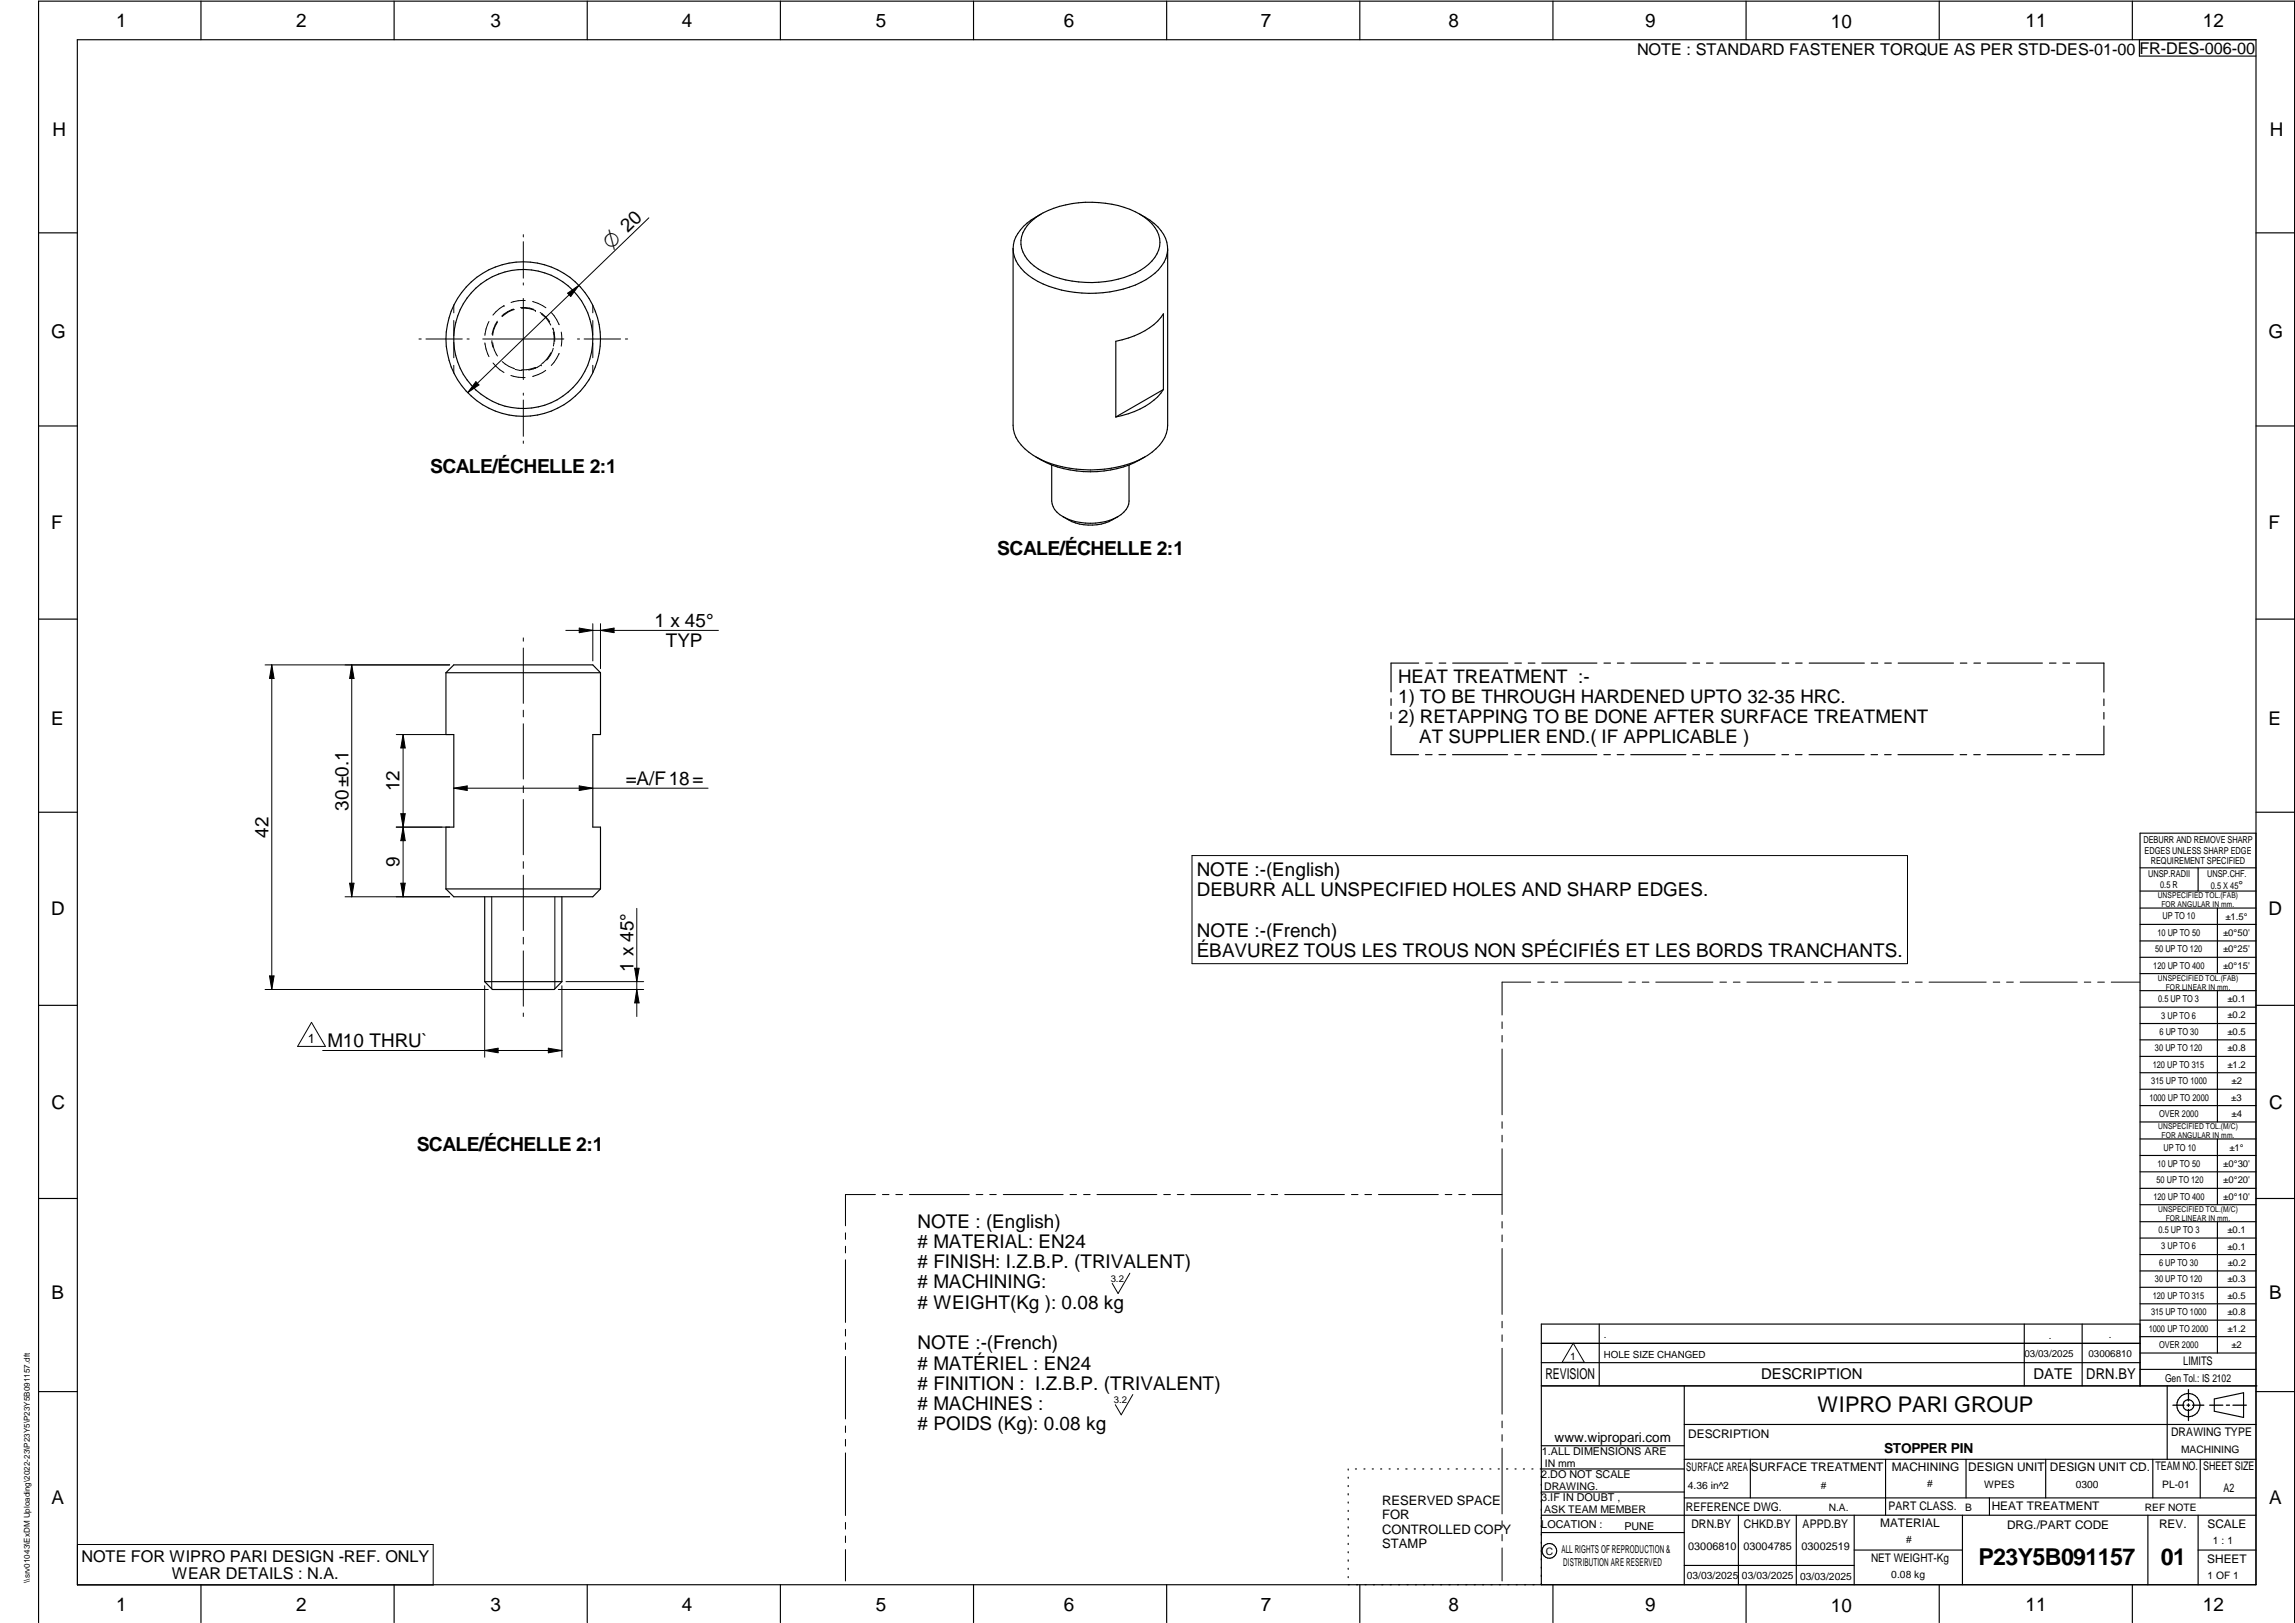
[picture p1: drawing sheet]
<svg xmlns="http://www.w3.org/2000/svg" width="594mm" height="420mm" viewBox="0 0 594 420" stroke-linecap="round" stroke-linejoin="round" font-family="sans-serif">
<defs><g id="words">
<g font-size="6">
<text x="512.1" y="405.2">P23Y5B091157</text>
<text x="559.4" y="405.2">01</text>
</g>
<text font-size="5.6" x="470.5" y="365.5">WIPRO PARI GROUP</text>
<text font-size="5.4" x="158.2" y="64.6" transform="rotate(-44 158.2 64.6)">O 20</text>
<g font-size="5">
<text x="111.3" y="122.4">SCALE/ÉCHELLE 2:1</text>
<text x="258.1" y="143.6">SCALE/ÉCHELLE 2:1</text>
<text x="107.9" y="298">SCALE/ÉCHELLE 2:1</text>
</g>
<g font-size="4.9">
<text x="30" y="6.9">1</text>
<text x="76.7" y="6.9">2</text>
<text x="127" y="6.9">3</text>
<text x="176.5" y="6.9">4</text>
<text x="226.7" y="6.9">5</text>
<text x="275.4" y="6.9">6</text>
<text x="326.4" y="6.9">7</text>
<text x="375" y="6.9">8</text>
<text x="425.8" y="6.9">9</text>
<text x="473.9" y="7.3">10</text>
<text x="524.3" y="6.9">11</text>
<text x="570.2" y="6.9">12</text>
<text x="13.6" y="35.1">H</text>
<text x="587.6" y="35.1">H</text>
<text x="13.2" y="87.5">G</text>
<text x="587.2" y="87.5">G</text>
<text x="13.2" y="137">F</text>
<text x="587.2" y="137">F</text>
<text x="169.5" y="162.3">1 x 45°</text>
<text x="172.3" y="167.6">TYP</text>
<text x="361.9" y="176.7">HEAT TREATMENT :-</text>
<text x="361.9" y="181.9">1) TO BE THROUGH HARDENED UPTO 32-35 HRC.</text>
<text x="13.2" y="187.6">E</text>
<text x="361.9" y="187.1">2) RETAPPING TO BE DONE AFTER SURFACE TREATMENT</text>
<text x="587.2" y="187.6">E</text>
<text x="367.4" y="192.2">AT SUPPLIER END.( IF APPLICABLE )</text>
<text x="162" y="203.2">=A/F18=</text>
<text x="90.2" y="210" transform="rotate(-90 90.2 210)">30±0.1</text>
<text x="103.5" y="204.9" transform="rotate(-90 103.5 204.9)">12</text>
<text x="69.5" y="216.9" transform="rotate(-90 69.5 216.9)">42</text>
<text x="103.5" y="224.5" transform="rotate(-90 103.5 224.5)">9</text>
<text x="309.8" y="226.7">NOTE :-(English)</text>
<text x="309.8" y="232">DEBURR ALL UNSPECIFIED HOLES AND SHARP EDGES.</text>
<text x="13.2" y="237">D</text>
<text x="587.2" y="237">D</text>
<text x="309.8" y="242.5">NOTE :-(French)</text>
<text x="164" y="251.7" transform="rotate(-90 164 251.7)">1 x 45°</text>
<text x="309.8" y="247.7">ÉBAVUREZ TOUS LES TROUS NON SPÉCIFIÉS ET LES BORDS TRANCHANTS.</text>
<text x="84.7" y="271.1">M10 THRU`</text>
<text x="13.4" y="287.1">C</text>
<text x="587.4" y="287.1">C</text>
<text x="237.5" y="317.8">NOTE : (English)</text>
<text x="237.5" y="323"># MATERIAL: EN24</text>
<text x="237.5" y="328.3"># FINISH: I.Z.B.P. (TRIVALENT)</text>
<text x="237.5" y="333.5"># MACHINING:</text>
<text x="13.4" y="336.2">B</text>
<text x="237.5" y="338.8"># WEIGHT(Kg ): 0.08 kg</text>
<text x="587.4" y="336.2">B</text>
<text x="237.5" y="349.3">NOTE :-(French)</text>
<text x="237.5" y="354.5"># MATÉRIEL : EN24</text>
<text x="237.5" y="359.8"># FINITION : I.Z.B.P. (TRIVALENT)</text>
<text x="237.5" y="365"># MACHINES :</text>
<text x="237.5" y="370.3"># POIDS (Kg): 0.08 kg</text>
<text x="13.4" y="389.3">A</text>
<text x="587.4" y="389.3">A</text>
<text x="30" y="416.9">1</text>
<text x="76.7" y="416.9">2</text>
<text x="127" y="416.9">3</text>
<text x="176.5" y="416.9">4</text>
<text x="226.7" y="416.9">5</text>
<text x="275.4" y="416.9">6</text>
<text x="326.4" y="416.9">7</text>
<text x="375" y="416.9">8</text>
<text x="425.8" y="416.9">9</text>
<text x="473.9" y="417.3">10</text>
<text x="524.3" y="416.9">11</text>
<text x="570.2" y="416.9">12</text>
</g>
<g font-size="4.2">
<text x="423.7" y="14.3">NOTE : STANDARD FASTENER TORQUE AS PER STD-DES-01-00</text>
<text x="553.8" y="14">FR-DES-006-00</text>
<text x="21.1" y="404.3">NOTE FOR WIPRO PARI DESIGN -REF. ONLY</text>
<text x="44.5" y="408.8">WEAR DETAILS : N.A.</text>
</g>
<g font-size="3.9">
<text x="400" y="357.1">REVISION</text>
<text x="455.9" y="357.1">DESCRIPTION</text>
<text x="526.4" y="357.1">DATE</text>
<text x="540" y="357.1">DRN.BY</text>
</g>
<text font-size="3.6" x="487.7" y="376.1">STOPPER PIN</text>
<text font-size="3.5" x="402.4" y="373.3">www.wipropari.com</text>
<g font-size="3.4">
<text x="79.7" y="270">1</text>
<text x="357.8" y="389.5">RESERVED SPACE</text>
<text x="357.8" y="393.3">FOR</text>
<text x="357.8" y="397">CONTROLLED COPY</text>
<text x="357.8" y="400.8">STAMP</text>
</g>
<g font-size="3.1">
<text x="565.1" y="353.5">LIMITS</text>
<text x="562" y="371.7">DRAWING TYPE</text>
<text x="437" y="372.3">DESCRIPTION</text>
<text x="436.5" y="380.8">SURFACE AREA</text>
<text x="453.3" y="380.8">SURFACE TREATMENT</text>
<text x="489.7" y="380.8">MACHINING</text>
<text x="509.5" y="380.8">DESIGN UNIT</text>
<text x="530.6" y="380.8">DESIGN UNIT CD.</text>
<text x="558" y="380.6">TEAM NO.</text>
<text x="570.3" y="380.7">SHEET SIZE</text>
<text x="575.6" y="386.1">A2</text>
<text x="436.4" y="391.1">REFERENCE DWG.</text>
<text x="437.8" y="395.5">DRN.BY</text>
<text x="451.4" y="395.4">CHKD.BY</text>
<text x="466.6" y="395.5">APPD.BY</text>
<text x="486.7" y="395.4">MATERIAL</text>
<text x="488.9" y="390.9">PART CLASS.</text>
<text x="515.6" y="390.9">HEAT TREATMENT</text>
<text x="519.6" y="395.9">DRG./PART CODE</text>
<text x="558.9" y="395.5">REV.</text>
<text x="571.4" y="395.6">SCALE</text>
<text x="484.3" y="404.2">NET WEIGHT-Kg</text>
<text x="571.4" y="404.7">SHEET</text>
</g>
<text font-size="3" x="579.5" y="230.1">°</text>
<g font-size="2.8">
<text x="560.4" y="357.7">Gen Tol.: IS 2102</text>
<text x="399.1" y="376.6">1.ALL DIMENSIONS ARE</text>
<text x="399" y="382.7">2.DO NOT SCALE</text>
<text x="399" y="388.7">3.IF IN DOUBT ,</text>
<text x="399" y="395.4">LOCATION :</text>
<text x="420.5" y="396">PUNE</text>
<text x="404.2" y="402">ALL RIGHTS OF REPRODUCTION &amp;</text>
<text x="437" y="401.2">03006810</text>
<text x="451.3" y="401.2">03004785</text>
<text x="466.3" y="401.2">03002519</text>
<text x="404.7" y="405.4">DISTRIBUTION ARE RESERVED</text>
</g>
<g font-size="2.7">
<text x="406.5" y="352">1</text>
<text x="564.6" y="376.2">MACHINING</text>
<text x="399.9" y="379.7">IN mm</text>
<text x="399.7" y="385.7">DRAWING.</text>
<text x="436.9" y="385.4">4.36 in^2</text>
<text x="471.4" y="385.5">#</text>
<text x="498.9" y="385">#</text>
<text x="513.6" y="385.3">WPES</text>
<text x="537.3" y="385.1">0300</text>
<text x="559.7" y="385.1">PL-01</text>
<text x="399.7" y="391.8">ASK TEAM MEMBER</text>
<text x="473.4" y="391.2">N.A.</text>
<text x="508.7" y="391.2">B</text>
<text x="555.2" y="391.1">REF NOTE</text>
<text x="493.4" y="399.5">#</text>
<text x="572.8" y="399.7">1 : 1</text>
<text x="400.1" y="402.5">C</text>
<text x="436.6" y="408.7">03/03/2025</text>
<text x="450.9" y="408.8">03/03/2025</text>
<text x="466" y="408.9">03/03/2025</text>
<text x="489.6" y="408.5">0.08 kg</text>
<text x="571.4" y="408.7">1 OF 1</text>
</g>
<g font-size="2.5">
<text x="554.9" y="218.3">DEBURR AND REMOVE SHARP</text>
<text x="555.2" y="221">EDGES UNLESS SHARP EDGE</text>
<text x="556.1" y="227.1">UNSP.RADII</text>
<text x="556.8" y="223.8">REQUIREMENT SPECIFIED</text>
<text x="571.4" y="226.9">UNSP.CHF.</text>
<text x="559.2" y="229.9">0.5 R</text>
<text x="572.3" y="230.1">0.5 X 45</text>
<text x="559.8" y="238">UP TO 10</text>
<text x="576.1" y="238.1">±1.5°</text>
<text x="558.5" y="242.2">10 UP TO 50</text>
<text x="575.5" y="242.3">±0°50'</text>
<text x="557.4" y="250.7">120 UP TO 400</text>
<text x="557.9" y="246.5">50 UP TO 120</text>
<text x="575.5" y="250.7">±0°15'</text>
<text x="575.5" y="246.5">±0°25'</text>
<text x="558.7" y="259.4">0.5 UP TO 3</text>
<text x="559.5" y="263.7">3 UP TO 6</text>
<text x="576.6" y="263.6">±0.2</text>
<text x="576.6" y="259.4">±0.1</text>
<text x="559" y="267.9">6 UP TO 30</text>
<text x="576.6" y="267.9">±0.5</text>
<text x="557.8" y="272.2">30 UP TO 120</text>
<text x="576.6" y="272.2">±0.8</text>
<text x="556.9" y="280.7">315 UP TO 1000</text>
<text x="557.3" y="276.4">120 UP TO 315</text>
<text x="576.6" y="276.4">±1.2</text>
<text x="577.7" y="280.7">±2</text>
<text x="556.4" y="284.9">1000 UP TO 2000</text>
<text x="577.6" y="284.9">±3</text>
<text x="558.9" y="289.2">OVER 2000</text>
<text x="577.7" y="289.3">±4</text>
<text x="560" y="297.9">UP TO 10</text>
<text x="577.1" y="297.9">±1°</text>
<text x="558.5" y="302.1">10 UP TO 50</text>
<text x="575.5" y="302.1">±0°30'</text>
<text x="557.4" y="310.6">120 UP TO 400</text>
<text x="558.2" y="306.3">50 UP TO 120</text>
<text x="575.5" y="310.6">±0°10'</text>
<text x="575.5" y="306.4">±0°20'</text>
<text x="558.8" y="319.2">0.5 UP TO 3</text>
<text x="559.4" y="323.4">3 UP TO 6</text>
<text x="576.6" y="319.2">±0.1</text>
<text x="576.6" y="323.5">±0.1</text>
<text x="558.9" y="327.7">6 UP TO 30</text>
<text x="576.7" y="327.7">±0.2</text>
<text x="287.5" y="331.8">3.2</text>
<text x="557.8" y="332">30 UP TO 120</text>
<text x="576.6" y="332">±0.3</text>
<text x="556.8" y="340.5">315 UP TO 1000</text>
<text x="557.3" y="336.3">120 UP TO 315</text>
<text x="576.6" y="336.3">±0.5</text>
<text x="576.6" y="340.5">±0.8</text>
<text x="415.2" y="346.4">.</text>
<text x="530.3" y="346.5">.</text>
<text x="545.9" y="346.4">.</text>
<text x="556.2" y="344.7">1000 UP TO 2000</text>
<text x="576.6" y="344.7">±1.2</text>
<text x="415.2" y="351.5">HOLE SIZE CHANGED</text>
<text x="524.1" y="351.3">03/03/2025</text>
<text x="540.6" y="351.4">03006810</text>
<text x="558.9" y="349">OVER 2000</text>
<text x="577.6" y="349">±2</text>
<text x="288.3" y="363.2">3.2</text>
</g>
<g font-size="2.1">
<text x="558.5" y="232.4">UNSPECIFIED TOL.(FAB)</text>
<text x="559.5" y="234.7">FOR ANGULAR IN mm.</text>
<text x="558.6" y="253.9">UNSPECIFIED TOL.(FAB)</text>
<text x="560.7" y="256.3">FOR LINEAR IN mm.</text>
<text x="558.7" y="292.3">UNSPECIFIED TOL.(M/C)</text>
<text x="559.6" y="294.7">FOR ANGULAR IN mm.</text>
<text x="558.7" y="313.7">UNSPECIFIED TOL.(M/C)</text>
<text x="560.6" y="316.1">FOR LINEAR IN mm.</text>
<text x="7.7" y="409.8" transform="rotate(-90 7.7 409.8)">\\srv01043\ExDM Uploading\2022-23\P23Y5\P23Y5B091157.dft</text>
</g>
</g></defs>
<g fill="none" stroke="#000" stroke-width=".3">
<path d="M20 10.3h564v400h-564zM52 .3v10M102 .3v10M152 .3v10M202 .3v10M252 .3v10M302 .3v10M352 .3v10M402 .3v10M452 .3v10M502 .3v10M552 .3v10"/>
<path d="M553.8 10.3v4.2h30.2M266.7 57.5a20.8 20.8 0 0 1 12.5-5 26.5 26.5 0 0 1 17.1 3.8 7.6 7.6 0 0 1 3.6 8.4 12 12 0 0 1-7.4 6.6 28.7 28.7 0 0 1-22.5-.9 9.5 9.5 0 0 1-5.7-7.2 7.2 7.2 0 0 1 2.4-5.7zM269.5 55.4a12.8 12.8 0 0 0-7 7l-.3 2M295 55.4a12.1 12.1 0 0 1 7 7.3 7.9 7.9 0 0 1-3 8 27.6 27.6 0 0 1-20.7 5 21.6 21.6 0 0 1-14-6.2 7.9 7.9 0 0 1-2.1-5.1M10 60.3h10M302.3 64.4v45.7a9.8 9.8 0 0 1-5.3 7.8 30.9 30.9 0 0 1-29.5 0 9.7 9.7 0 0 1-5.3-7.8v-45.7M584 60.3h10M10 110.3h10M268.1 118.3l4.1 2.1M296.4 118.3l-4.1 2.1M301.2 100.8v-19.6a17.2 17.2 0 0 1-10.7 6.8l-1.7 .3v19.7M301.2 100.8l-12.4 7.2"/>
<path d="M301.2 100.8a17.2 17.2 0 0 1-10.7 6.8l-1.7 .4M584 110.3h10M272.2 120.4v9.3a4.9 4.9 0 0 0 3 4.1M275.2 133.8a15.6 15.6 0 0 0 14.1 0M289.3 133.8a12.6 12.6 0 0 1-14.1 0M292.3 120.4a29.7 29.7 0 0 1-20.1 0M292.3 120.4v9.3a5 5 0 0 1-3 4.1M10 160.3h10M115.4 174.2h40M115.4 174.2v16h2.1v23.9h-2.1v16M155.4 174.2v16h-1.9v23.9h1.9v16M155.4 174.2l-1.9-2.1h-36l-2.1 2.1"/>
<path d="M367.2 171.7h-7.1v7.4M369.1 171.7h1.6M372.5 171.7h1.8M376 171.7h14.3M392.1 171.7h1.7M395.6 171.7h1.7M399.1 171.7h14.3M415.2 171.7h1.7M418.7 171.7h1.7M422.2 171.7h14.3M438.2 171.7h1.8M441.7 171.7h1.7"/>
<path d="M445.3 171.7h14.2M461.3 171.7h1.7M464.8 171.7h1.7M468.3 171.7h14.3M484.4 171.7h1.7M487.9 171.7h1.7M491.4 171.7h14.3M507.4 171.7h1.7M511 171.7h1.6M514.4 171.7h14.3M530.5 171.7h1.7M534 171.7h1.7"/>
<path d="M537.5 171.7h7.1v7.5M584 160.3h10M360.1 187.9v7.5h7.1M360.1 180.9v1.7M360.1 184.4v1.7M369 195.4h1.7M372.5 195.4h1.7M376 195.4h14.3M392.1 195.4h1.7M395.6 195.4h1.7M399.1 195.4h14.2M415.2 195.4h1.6"/>
<path d="M418.6 195.4h1.8M422.1 195.4h14.3M438.2 195.4h1.7M441.7 195.4h1.7M445.2 195.4h14.3M461.3 195.4h1.7M464.8 195.4h1.7M468.3 195.4h14.3M484.3 195.4h1.7M487.8 195.4h1.7M491.3 195.4h14.3M507.4 195.4h1.7"/>
<path d="M510.9 195.4h1.7M514.4 195.4h14.3M530.5 195.4h1.7M533.9 195.4h1.8M544.6 180.9v1.8M544.6 184.4v1.7M544.6 188v7.4h-7.1M10 210.3h10M584 215.7h-30v143.1M584 210.3h10M115.4 230.1h40M115.4 230.1l2.1 2.1h36l1.9-2.1"/>
<path d="M125.5 232.2v21.9M145.5 232.2v21.9M554 224.7h30M554 230.7h30M554 235.1h30M554 239.3h30M569 224.7v6M574 235.1v17M125.5 254.1h20M125.5 254.1l2 2.1h16l2-2.1M554 243.6h30M554 247.8h30"/>
<path d="M554 252.1h30M554 256.5h30M574 256.5v33.9M10 260.3h10M554 260.7h30M554 265h30M554 269.2h30M554 273.5h30M554 277.7h30M584 260.3h10M554 282h30M554 286.2h30"/>
<path d="M554 290.4h30M554 294.9h30M554 299.1h30M574 294.9v17M10 310.3h10M554 303.4h30M554 307.6h30M554 311.9h30M554 316.3h30M574 316.3v34M584 310.3h10M554 320.5h30"/>
<path d="M554 324.8h30M554 329h30M554 333.2h30M554 337.5h30M399 358.8h185.2M399 352.8h155M399 347.8h155M414 342.8v16M436 358.8v51.5M524 342.8v16M539 342.8v16M554 341.8h30"/>
<path d="M554 346h30M554 350.3h30M554 354.5h30M554 342.8h-155v67.5M561 358.8v19M10 360.3h10M399 374.3h37M436 377.8h148M453.1 377.8v10M488.1 377.8v14.5M508.9 377.8v10M529.5 377.8v10"/>
<path d="M557.3 377.8v10M569.5 377.8v10M573.2 362.2l7.6-1.6v6.3l-7.6-1.6zM584 368.8h-148M584 360.3h10M349 380.3v.3M349 382.4v.3M349 384.6v.3M349 386.7v.3M349 388.8v.3M349 391v.3M349 393.1v.3"/>
<path d="M349 395.3v.3M349 397.4v.3M349 399.5v.3M350.9 380.3h.2M353.1 380.3h.2M355.2 380.3h.3M357.4 380.3h.3M359.6 380.3h.3M361.7 380.3h.3M363.9 380.3h.3M366.1 380.3h.3M368.3 380.3h.2"/>
<path d="M370.4 380.3h.3M372.6 380.3h.3M374.8 380.3h.3M376.9 380.3h.4M379.1 380.3h.3M381.3 380.3h.3M383.4 380.3h.4M385.6 380.3h.3M387.8 380.3h.3M390 380.3h.3M392.2 380.3h.3M394.3 380.3h.3"/>
<path d="M396.5 380.3h.3M398.7 380.3h37.3M399 396.7h37M399 392.3h185M399 386.2h37M436 387.8h148M450 392.3v18M465 392.3v18M480 392.3v18M508 392.3v18M515 387.8v4.5M556 392.3v18"/>
<path d="M569 392.3v18M52 410.3v9.7M102 410.3v9.7M152 410.3v9.7M202 410.3v9.7M252 410.3v9.7M302 410.3v9.7M349 401.7v.3M349 403.8v.4M349 406v.3M349 408.1v.3M352 410.3v9.7"/>
<path d="M402 410.3v9.7M436 405.3h44M452 410.3v9.7M480 401.3h28M502 410.3v9.7M552 410.3v9.7M569 401.3h15M10 420v-419.7h584v419.7"/>
<circle cx="135.4" cy="87.8" r="20"/>
<circle cx="135.5" cy="87.8" r="18"/>
<circle cx="566.5" cy="363.7" r="1.39"/>
<circle cx="566.5" cy="363.8" r="3"/>
<circle cx="401.1" cy="401.5" r="1.9"/>
</g>
<g fill="none" stroke="#000" stroke-width=".26">
<path d="M168 56.4l-46.9 45.2M117.5 79v2M130.5 79.1h.1M130.5 79.1l-1.1 .7-1.8 1.8M134.7 79.6l2.4 .2 1.1 .3M135 79.8a7.1 7.1 0 0 1 3.6 .6M135.5 60.7v.6M135.5 62.6v9.4M135.5 73.2v.6M135.5 77.3v21M136 77.8a8.5 8.5 0 0 0-3.7 .5M137.9 78.1l1.4 .4 2 1.2"/>
<path d="M146.9 75.9l3-2-2.2 2.9zM153.5 79v2M108.5 87.8h.5M110.3 87.8h9.4M117.5 83v3.8M117.5 88.8v3.8M117.5 94.6v1.9M120.9 87.8h.5M123.2 98.8l.8 .9-2.9 1.9zM125 87.8h21M125.5 88.8l.3 1.5 .8 2M126.6 83.2l-.8 2-.3 1.6"/>
<path d="M127.3 88.2l.3 1.7M127.4 86.4h.1M127.5 88.7a6.9 6.9 0 0 0 1.3 3.5M127.6 94l1.8 1.7 1.1 .7M128.7 83.1l-1 2.1-.3 1.2M128.8 83.4a6.5 6.5 0 0 0-1.3 3.4M130 93.6a7.5 7.5 0 0 0 3.2 1.8M132.2 97.2l1.9 .5h1.8M132.9 80l-1.5 .7-1.5 1.1M133.1 80.1a7 7 0 0 0-3.1 1.9M133.3 95.6l1.8 .3M138.6 80.4h.1"/>
<path d="M138.6 95.1a8.1 8.1 0 0 1-3.6 .7M138.6 95.1h.1M139.8 80.9a7.7 7.7 0 0 1 2.5 2.4M140.1 94.4l-1 .7-2.2 .7M140.1 94.4h.1M140.2 81.4a6.7 6.7 0 0 1 2.4 2.8M141.3 95.9l-2 1.1-1.4 .5M142.6 91.4a7.1 7.1 0 0 1-2.4 2.7M142.7 80.9l1.4 1.9 .6 1.3M143.1 85l.4 1.1 .1 2.3M143.1 85h.1M143.2 90.2a6.7 6.7 0 0 1-1.7 3"/>
<path d="M143.2 85.9a7.2 7.2 0 0 1 0 3.7M144.7 91.5l-.6 1.3-1.4 1.8M145.3 86l.2 1.8-.2 1.8M149.5 87.8h.5M151.2 87.8h9.4M153.5 83v3.8M153.5 88.8v3.8M153.5 94.6v1.9M161.9 87.8h.6M135.5 101.8v.5M135.5 103.5v9.4M135.5 114.2v.6"/>
<path d="M68.6 172.1h47.8M70.4 172.1l.5 3.5h-1.1zM70.4 172.1v84.1M91.1 172.1l.5 3.5h-1.1zM91.1 172.1v60.1M135.5 165.1v.9M135.5 167.8v14.3M146.5 163.2h39.5M149.9 162.6l3.6 .6-3.6 .6zM153.5 161.5v9.6M155.4 163.2l3.6-.6v1.2zM155.4 161.5v11.6"/>
<path d="M102.6 190.2h13.8M104.3 190.2v42M104.3 190.2l.6 3.4h-1.1zM135.5 183.9v1.7M135.5 187.4v14.3M102.6 214.1h13.8M103.8 210.7h1.1l-.6 3.4zM104.3 214.1l.6 3.5h-1.1zM117.5 204h65.8M117.5 204l3.4-.5v1.1zM135.5 203.5v1.7M135.5 207v14.3"/>
<path d="M149.9 203.5l3.6 .5-3.6 .6zM89.3 232.2h27.1M90.5 228.6h1.1l-.5 3.6zM103.8 228.6h1.1l-.6 3.6zM127.3 232.2v23.8M135.5 223.1v1.7M135.5 226.6v14.3M143.6 232.2v23.8M164.8 235.2v27.9M308.6 221.5h185.2v28h-185.2zM68.6 256.2h57.8M69.8 252.6h1.1l-.5 3.6z"/>
<path d="M125.5 255.2v18.5M135.5 242.7v1.7M135.5 246.2v14.3M144.5 256.2h22.1M145.5 255.2v18.5M146.5 254.1h20.1M164.3 250.7h1.1l-.6 3.4zM164.8 256.2l.6 3.4h-1.1zM396.2 254.3h-7.4v8.5M398.1 254.3h1.6M401.5 254.3h1.8M405 254.3h14.8"/>
<path d="M421.6 254.3h1.7M425.1 254.3h1.7M428.6 254.3h14.8M445.2 254.3h1.7M448.7 254.3h1.7M452.2 254.3h14.8M468.8 254.3h1.7M472.3 254.3h1.7M475.8 254.3h14.8M492.4 254.3h1.7M495.8 254.3h1.8M499.4 254.3h14.7"/>
<path d="M516 254.3h1.6M519.4 254.3h1.8M522.9 254.3h14.8M539.5 254.3h1.7M543 254.3h1.7M546.5 254.3h7.4M80.6 264.7l3.6 6.2h-7.2zM83.5 271.9h62M125.5 271.9l3.4-.5v1.1zM135.5 262.3v.8M141.9 271.4l3.6 .5-3.6 .6zM388.8 264.5v1.8"/>
<path d="M388.8 268.1v1.6M388.8 271.6v17M388.8 290.4v1.7M388.8 293.9v1.7M388.8 297.4v17M218.9 319.2v1.6M226.6 309.2h-7.7v8.1M228.4 309.2h1.7M231.9 309.2h1.7M235.4 309.2h15.5M252.7 309.2h1.7M256.2 309.2h1.7"/>
<path d="M259.7 309.2h15.5M277 309.2h1.7M280.5 309.2h1.7M284 309.2h15.5M301.2 309.2h1.8M304.8 309.2h1.7M308.3 309.2h15.5M325.5 309.2h1.7M329.1 309.2h1.6M332.6 309.2h15.4M349.8 309.2h1.7M353.3 309.2h1.7"/>
<path d="M356.8 309.2h15.5M374.1 309.2h1.7M377.6 309.2h1.7M381.1 309.2h7.7M388.8 316.2v1.7M388.8 319.7v1.7M218.9 322.6v1.8M218.9 326.1v16.2M292.5 329.6l-3.1 5.3-1.5-2.7M388.8 323.2v17.1M218.9 344.1v1.8M218.9 347.6v1.7"/>
<path d="M218.9 351.2v16.1M388.8 342.1v1.6M388.8 345.6v1.7M388.8 349v17.1M407.2 347.7l2.9 5h-5.7zM218.9 369.1v1.7M218.9 372.6v1.8M218.9 376.1v16.2M293.2 361l-3 5.3-1.5-2.7M388.8 367.9v1.7M388.8 371.4v1.7M388.8 374.9v17"/>
<path d="M20.1 399.8h92v10.5h-92zM218.9 394.1v1.8M218.9 397.6v1.7M388.8 393.7v1.7M388.8 397.2v1.7M218.9 401.2v8.1M388.8 400.7v8.6"/>
</g>
<path d="M566.5 359.7v3M562.5 363.8h2.9M566.1 363.8h.7M566.5 363.4v.7M566.5 364.9v2.8M567.6 363.8h2.9M572 363.8h3.4M576.3 363.8h.8M578 363.8h3.5" fill="none" stroke="#000" stroke-width=".34"/>
<g fill="#000">
<path d="M146.9 75.9l3-2-2.2 2.9zM123.2 98.8l.8 .9-2.9 1.9zM70.4 172.1l.5 3.5h-1.1zM91.1 172.1l.5 3.5h-1.1zM149.9 162.6l3.6 .6-3.6 .6zM155.4 163.2l3.6-.6v1.2zM104.3 190.2l.6 3.4h-1.1zM104.3 214.1l.6 3.5h-1.1zM103.8 210.7h1.1l-.6 3.4zM117.5 204l3.4-.5v1.1zM149.9 203.5l3.6 .5-3.6 .6zM90.5 228.6h1.1l-.5 3.6z"/>
<path d="M103.8 228.6h1.1l-.6 3.6zM69.8 252.6h1.1l-.5 3.6zM164.8 256.2l.6 3.4h-1.1zM164.3 250.7h1.1l-.6 3.4zM125.5 271.9l3.4-.5v1.1zM141.9 271.4l3.6 .5-3.6 .6z"/>
</g>
<use href="#words"/>
</svg>
